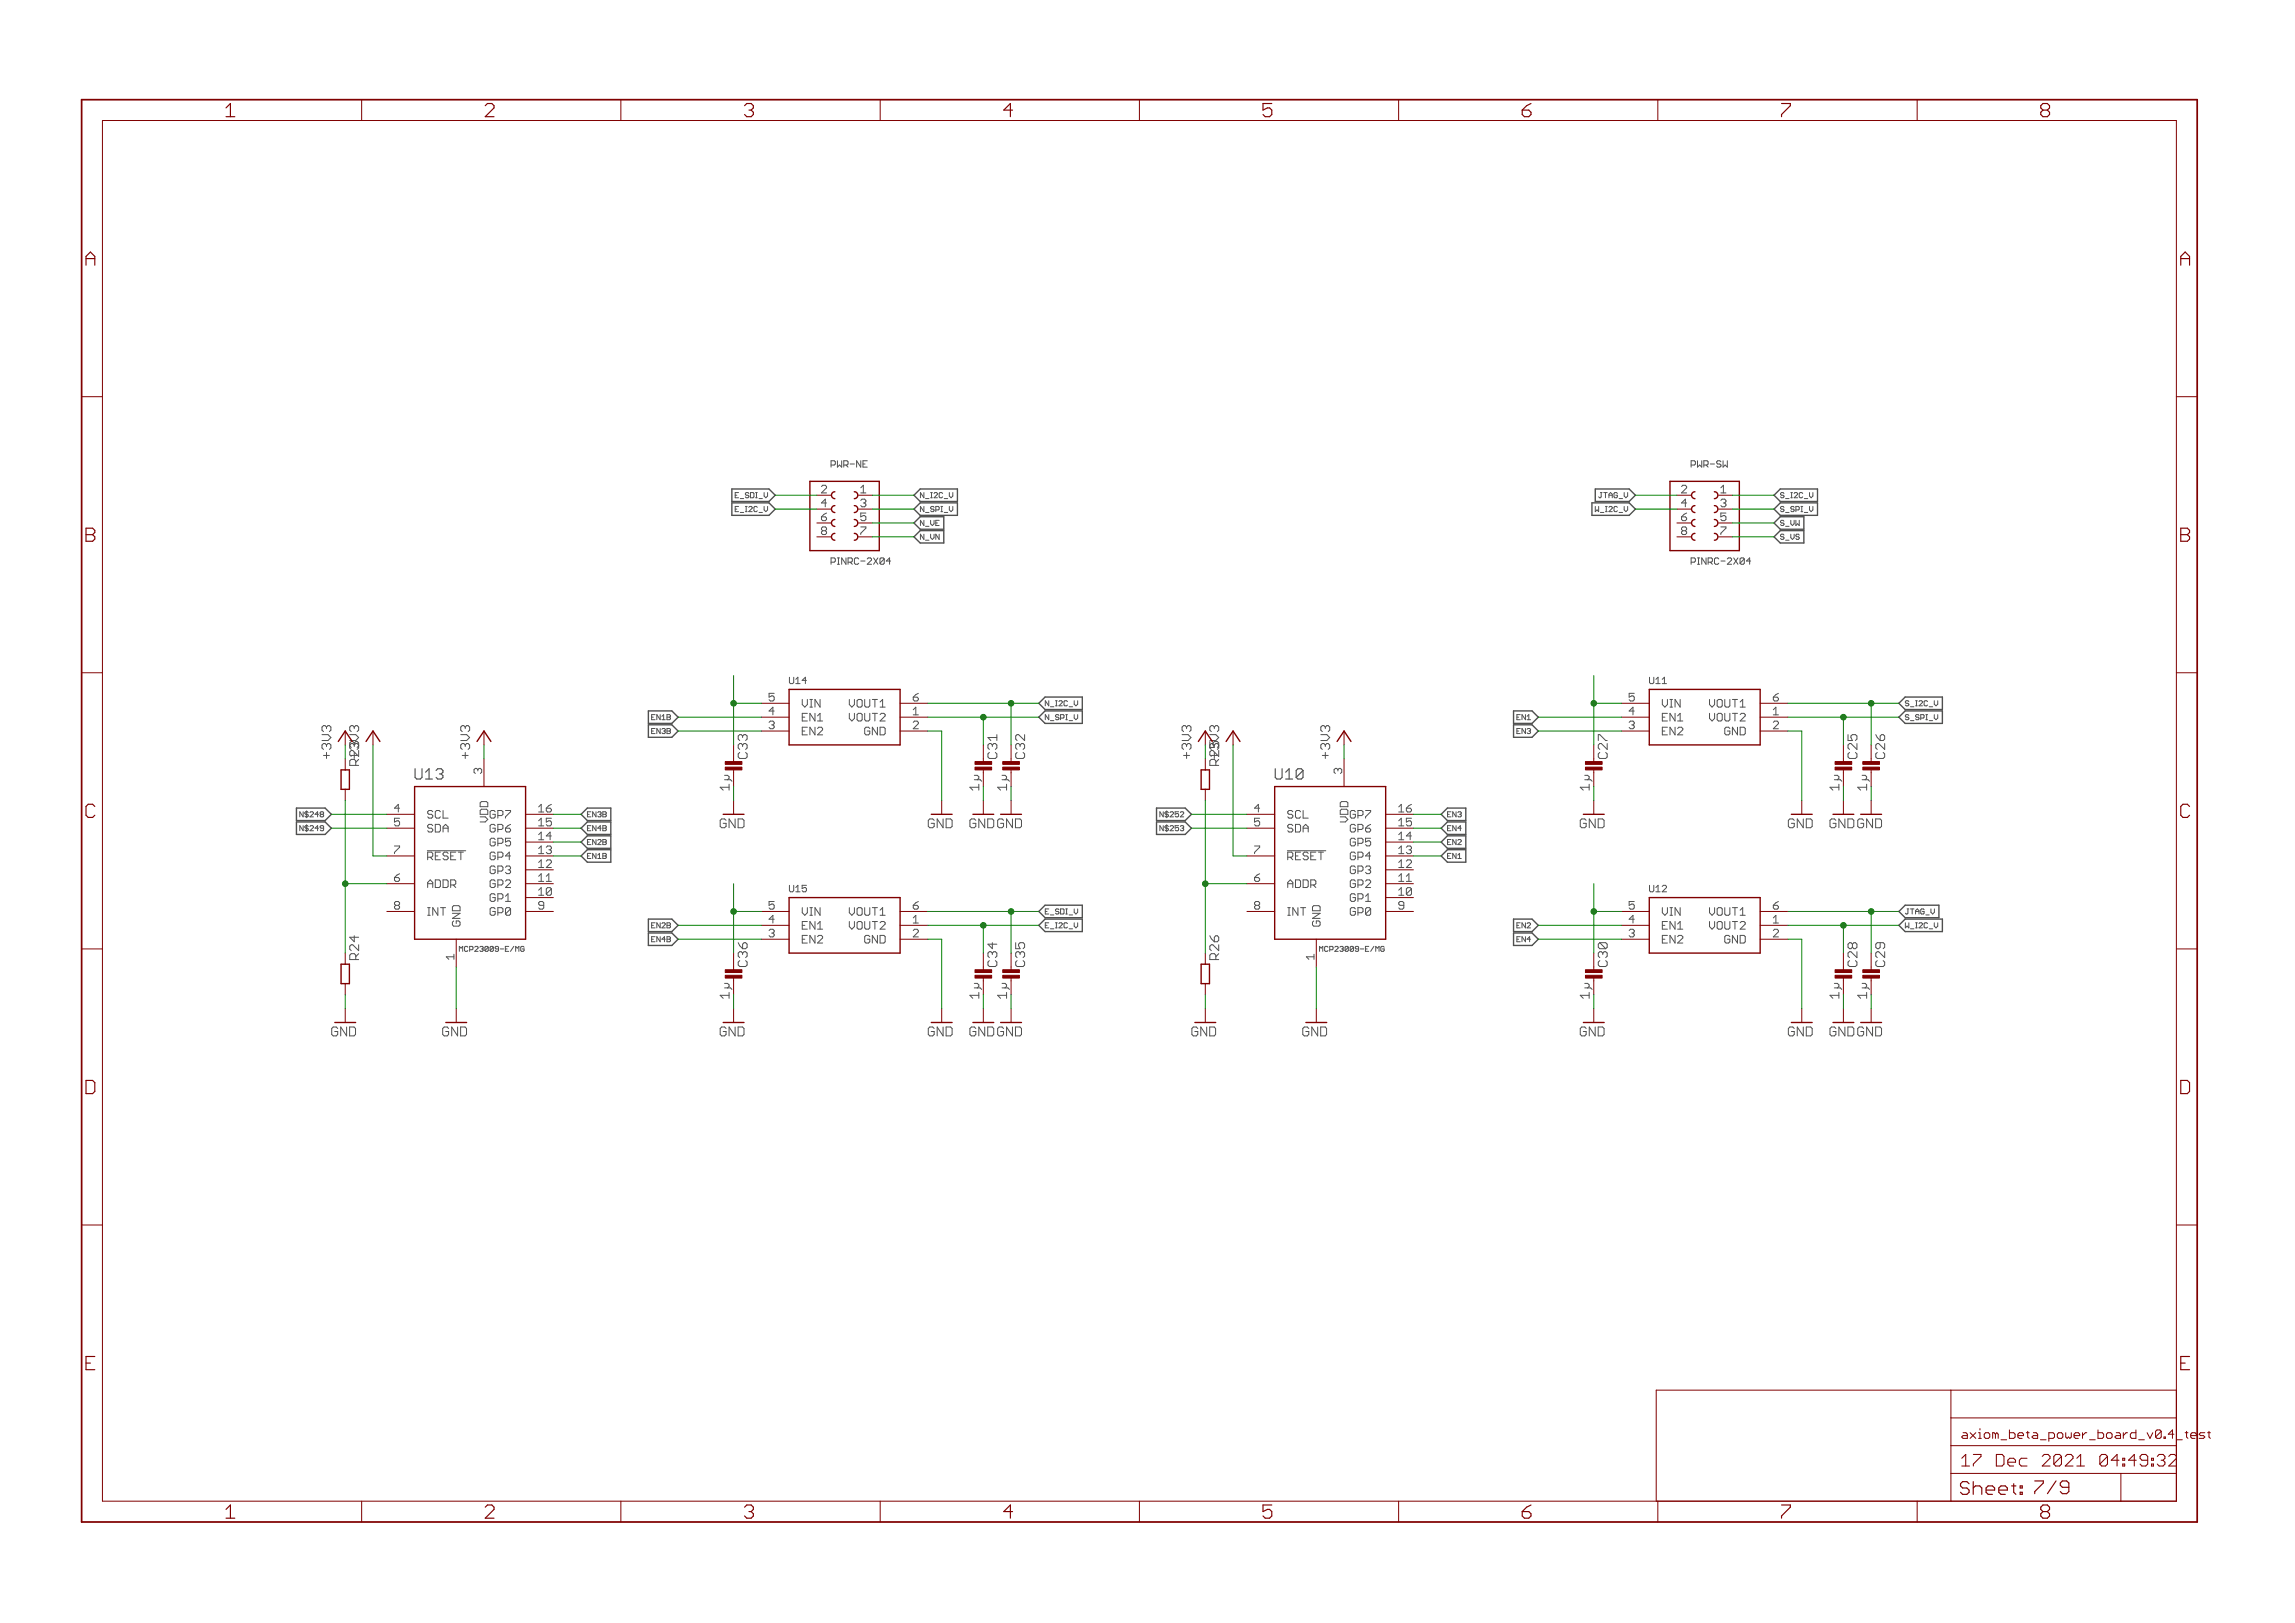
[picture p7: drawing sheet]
<svg xmlns="http://www.w3.org/2000/svg" width="420mm" height="297mm" viewBox="0 0 420 297" stroke-linecap="round" stroke-linejoin="round" font-family="sans-serif">
<defs><g id="words">
<g font-size="3.7" fill="#800000">
<text x="42.8" y="21.4">1</text>
<text x="90.3" y="21.4">2</text>
<text x="137.7" y="21.4">3</text>
<text x="185.2" y="21.4">4</text>
<text x="232.6" y="21.4">5</text>
<text x="280.1" y="21.4">6</text>
<text x="327.6" y="21.4">7</text>
<text x="375" y="21.4">8</text>
<text x="17.1" y="48.6">A</text>
<text x="400.6" y="48.6">A</text>
<text x="17.1" y="99.2">B</text>
<text x="400.6" y="99.2">B</text>
<text x="17" y="149.7">C</text>
<text x="400.5" y="149.7">C</text>
<text x="16.9" y="200.2">D</text>
<text x="400.4" y="200.2">D</text>
<text x="42.8" y="277.9">1</text>
<text x="90.3" y="277.9">2</text>
<text x="137.7" y="277.9">3</text>
<text x="185.2" y="277.9">4</text>
<text x="232.6" y="277.9">5</text>
<text x="280.1" y="277.9">6</text>
<text x="327.6" y="277.9">7</text>
<text x="375" y="277.9">8</text>
</g>
<text font-size="3.6" fill="#800000" x="360.3" y="273.6">Sheet: 7/9</text>
<g font-size="3.2" fill="#800000">
<text x="360.6" y="268.4">17 Dec 2021</text>
<text x="382.2" y="268.4">04:49:33</text>
</g>
<g font-size="2.9" fill="#505050">
<text x="77.4" y="142.7">U13</text>
<text x="234.8" y="142.7">U10</text>
</g>
<g font-size="2.5" fill="#505050">
<text x="62.1" y="138.9" transform="rotate(-90 62.1 138.9)">+3V3</text>
<text x="67.2" y="140.1" transform="rotate(-90 67.2 140.1)">R+3V3</text>
<text x="67.2" y="138.4" transform="rotate(-90 67.2 138.4)">23</text>
<text x="87.5" y="138.9" transform="rotate(-90 87.5 138.9)">+3V3</text>
<text x="138.3" y="138.9" transform="rotate(-90 138.3 138.9)">C33</text>
<text x="184" y="138.9" transform="rotate(-90 184 138.9)">C31</text>
<text x="189.1" y="138.9" transform="rotate(-90 189.1 138.9)">C32</text>
<text x="219.6" y="138.9" transform="rotate(-90 219.6 138.9)">+3V3</text>
<text x="224.7" y="140.1" transform="rotate(-90 224.7 140.1)">R+3V3</text>
<text x="224.7" y="138.4" transform="rotate(-90 224.7 138.4)">25</text>
<text x="245" y="138.9" transform="rotate(-90 245 138.9)">+3V3</text>
<text x="295.8" y="138.9" transform="rotate(-90 295.8 138.9)">C27</text>
<text x="341.5" y="138.9" transform="rotate(-90 341.5 138.9)">C25</text>
<text x="346.6" y="138.9" transform="rotate(-90 346.6 138.9)">C26</text>
<text x="133.3" y="151.6">GND</text>
<text x="171.3" y="151.6">GND</text>
<text x="290.7" y="151.6">GND</text>
<text x="328.8" y="151.6">GND</text>
<text x="67.2" y="175.7" transform="rotate(-90 67.2 175.7)">R24</text>
<text x="138.3" y="177" transform="rotate(-90 138.3 177)">C36</text>
<text x="184" y="177" transform="rotate(-90 184 177)">C34</text>
<text x="189.1" y="177" transform="rotate(-90 189.1 177)">C35</text>
<text x="224.7" y="175.7" transform="rotate(-90 224.7 175.7)">R26</text>
<text x="295.8" y="177" transform="rotate(-90 295.8 177)">C30</text>
<text x="341.5" y="177" transform="rotate(-90 341.5 177)">C28</text>
<text x="346.6" y="177" transform="rotate(-90 346.6 177)">C29</text>
<text x="62.1" y="189.7">GND</text>
<text x="82.5" y="189.7">GND</text>
<text x="133.3" y="189.7">GND</text>
<text x="171.3" y="189.7">GND</text>
<text x="219.6" y="189.7">GND</text>
<text x="239.9" y="189.7">GND</text>
<text x="290.7" y="189.7">GND</text>
<text x="328.8" y="189.7">GND</text>
</g>
<g font-size="2.5" fill="#800000">
<text x="135" y="144.6" transform="rotate(-90 135 144.6)">1µ</text>
<text x="180.7" y="144.6" transform="rotate(-90 180.7 144.6)">1µ</text>
<text x="185.8" y="144.6" transform="rotate(-90 185.8 144.6)">1µ</text>
<text x="292.5" y="144.6" transform="rotate(-90 292.5 144.6)">1µ</text>
<text x="338.2" y="144.6" transform="rotate(-90 338.2 144.6)">1µ</text>
<text x="343.3" y="144.6" transform="rotate(-90 343.3 144.6)">1µ</text>
<text x="179" y="151.6">GNDGND</text>
<text x="336.4" y="151.6">GNDGND</text>
<text x="135" y="182.7" transform="rotate(-90 135 182.7)">1µ</text>
<text x="180.7" y="182.7" transform="rotate(-90 180.7 182.7)">1µ</text>
<text x="185.8" y="182.7" transform="rotate(-90 185.8 182.7)">1µ</text>
<text x="292.5" y="182.7" transform="rotate(-90 292.5 182.7)">1µ</text>
<text x="338.2" y="182.7" transform="rotate(-90 338.2 182.7)">1µ</text>
<text x="343.3" y="182.7" transform="rotate(-90 343.3 182.7)">1µ</text>
<text x="179" y="189.7">GNDGND</text>
<text x="336.4" y="189.7">GNDGND</text>
</g>
<g font-size="2.3" fill="#800000">
<text x="360.6" y="263.3">axiom_beta_power_board_v0.4_t</text>
<text x="399.1" y="263.3">est</text>
</g>
<g font-size="2.1" fill="#505050">
<text x="151.9" y="90.3">2</text>
<text x="151.9" y="95.4">6</text>
<text x="159" y="92.8">3</text>
<text x="309.3" y="90.3">2</text>
<text x="309.3" y="95.4">6</text>
<text x="316.5" y="92.8">3</text>
<text x="151.9" y="97.9">8</text>
<text x="309.3" y="97.9">8</text>
<text x="142.3" y="128.4">5</text>
<text x="148.3" y="129.5">VIN</text>
<text x="156.5" y="129.5">VOUT1</text>
<text x="168.6" y="128.4">6</text>
<text x="299.7" y="128.4">5</text>
<text x="305.8" y="129.5">VIN</text>
<text x="314" y="129.5">VOUT1</text>
<text x="326.1" y="128.4">6</text>
<text x="142.3" y="133.4">3</text>
<text x="148.3" y="132">EN1</text>
<text x="148.3" y="134.6">EN2</text>
<text x="156.5" y="132">VOUT2</text>
<text x="159" y="134.6">GND</text>
<text x="299.7" y="133.4">3</text>
<text x="305.8" y="132">EN1</text>
<text x="305.8" y="134.6">EN2</text>
<text x="314" y="132">VOUT2</text>
<text x="316.5" y="134.6">GND</text>
<text x="89.7" y="141.6" transform="rotate(-90 89.7 141.6)">3</text>
<text x="247.2" y="141.6" transform="rotate(-90 247.2 141.6)">3</text>
<text x="79.7" y="149.8">SCL</text>
<text x="91.1" y="149.8">GP7</text>
<text x="100" y="148.7">16</text>
<text x="237.2" y="149.8">SCL</text>
<text x="248.5" y="149.8">GP7</text>
<text x="257.5" y="148.7">16</text>
<text x="73.7" y="151.2">5</text>
<text x="79.7" y="152.3">SDA</text>
<text x="90.8" y="151.1" transform="rotate(-90 90.8 151.1)">VDD</text>
<text x="91.1" y="154.9">GP5</text>
<text x="91.1" y="152.3">GP6</text>
<text x="100" y="153.8">14</text>
<text x="100" y="151.2">15</text>
<text x="231.2" y="151.2">5</text>
<text x="237.2" y="152.3">SDA</text>
<text x="248.3" y="151.1" transform="rotate(-90 248.3 151.1)">VDD</text>
<text x="248.5" y="154.9">GP5</text>
<text x="248.5" y="152.3">GP6</text>
<text x="257.5" y="153.8">14</text>
<text x="257.5" y="151.2">15</text>
<text x="79.7" y="157.4">RESET</text>
<text x="91.1" y="160">GP3</text>
<text x="91.1" y="157.4">GP4</text>
<text x="100" y="161.4">11</text>
<text x="100" y="158.8">12</text>
<text x="100" y="156.3">13</text>
<text x="237.2" y="157.4">RESET</text>
<text x="248.5" y="160">GP3</text>
<text x="248.5" y="157.4">GP4</text>
<text x="257.5" y="161.4">11</text>
<text x="257.5" y="158.8">12</text>
<text x="257.5" y="156.3">13</text>
<text x="79.7" y="162.5">ADDR</text>
<text x="79.7" y="167.6">INT</text>
<text x="91.1" y="167.6">GP0</text>
<text x="91.1" y="165">GP1</text>
<text x="91.1" y="162.5">GP2</text>
<text x="100" y="163.9">10</text>
<text x="148.3" y="167.6">VIN</text>
<text x="156.5" y="167.6">VOUT1</text>
<text x="237.2" y="162.5">ADDR</text>
<text x="237.2" y="167.6">INT</text>
<text x="248.5" y="167.6">GP0</text>
<text x="248.5" y="165">GP1</text>
<text x="248.5" y="162.5">GP2</text>
<text x="257.5" y="163.9">10</text>
<text x="305.8" y="167.6">VIN</text>
<text x="314" y="167.6">VOUT1</text>
<text x="85.8" y="169.6" transform="rotate(-90 85.8 169.6)">GND</text>
<text x="142.3" y="171.5">3</text>
<text x="148.3" y="170.1">EN1</text>
<text x="148.3" y="172.7">EN2</text>
<text x="156.5" y="170.1">VOUT2</text>
<text x="159" y="172.7">GND</text>
<text x="243.2" y="169.6" transform="rotate(-90 243.2 169.6)">GND</text>
<text x="299.7" y="171.5">3</text>
<text x="305.8" y="170.1">EN1</text>
<text x="305.8" y="172.7">EN2</text>
<text x="314" y="170.1">VOUT2</text>
<text x="316.5" y="172.7">GND</text>
<text x="84.6" y="175.6" transform="rotate(-90 84.6 175.6)">1</text>
<text x="242.1" y="175.6" transform="rotate(-90 242.1 175.6)">1</text>
</g>
<g font-size="1.8" fill="#505050">
<text x="153.6" y="85.5">PWR-NE</text>
<text x="311" y="85.5">PWR-SW</text>
<text x="153.6" y="103.3">PINRC-2X04</text>
<text x="311" y="103.3">PINRC-2X04</text>
<text x="146" y="125.2">U14</text>
<text x="303.4" y="125.2">U11</text>
<text x="146" y="163.3">U15</text>
<text x="303.4" y="163.3">U12</text>
</g>
<g font-size="1.4" fill="#505050">
<text x="136.5" y="91.1">E_SDI_V</text>
<text x="136.6" y="93.7">E_I2C_V</text>
<text x="170" y="93.7">N_SPI_V</text>
<text x="170" y="91.1">N_I2C_V</text>
<text x="293.6" y="93.7">W_I2C_V</text>
<text x="294.7" y="91.1">JTAG_V</text>
<text x="327.4" y="93.7">S_SPI_V</text>
<text x="327.4" y="91.1">S_I2C_V</text>
<text x="170" y="96.2">N_VE</text>
<text x="170" y="98.8">N_VN</text>
<text x="327.4" y="96.2">S_VW</text>
<text x="327.4" y="98.8">S_VS</text>
<text x="120.7" y="131.8">EN1B</text>
<text x="192.8" y="131.8">N_SPI_V</text>
<text x="192.8" y="129.2">N_I2C_V</text>
<text x="279.1" y="131.8">EN1</text>
<text x="350.3" y="131.8">S_SPI_V</text>
<text x="350.3" y="129.2">S_I2C_V</text>
<text x="120.7" y="134.3">EN3B</text>
<text x="279.1" y="134.3">EN3</text>
<text x="56.3" y="149.5">N$248</text>
<text x="109" y="149.5">EN3</text>
<text x="213.8" y="149.5">N$252</text>
<text x="266.5" y="149.5">EN</text>
<text x="56.3" y="152.1">N$249</text>
<text x="109" y="152.1">EN4</text>
<text x="109" y="154.6">EN2</text>
<text x="213.8" y="152.1">N$253</text>
<text x="266.5" y="152.1">EN</text>
<text x="266.5" y="154.6">EN</text>
<text x="109" y="157.2">EN1</text>
<text x="266.5" y="157.2">EN</text>
<text x="192.8" y="167.3">E_SDI_V</text>
<text x="350.3" y="167.3">JTAG_V</text>
<text x="120.7" y="172.4">EN4B</text>
<text x="120.7" y="169.9">EN2B</text>
<text x="192.8" y="169.9">E_I2C_V</text>
<text x="279.1" y="172.4">EN4</text>
<text x="279.1" y="169.9">EN2</text>
<text x="350.3" y="169.9">W_I2C_V</text>
<text x="85.9" y="174.2">MCP23009-E/MG</text>
<text x="243.3" y="174.2">MCP23009-E/MG</text>
</g>
</g></defs>
<g fill="none" stroke="#505050" stroke-width=".18">
<path d="M134.6 93.2h.3M134.6 90.6h.3M135.2 90.1h-.6v1h.6M135.2 92.7h-.6v.9h.6M135.5 93.8h.6M135.5 91.2h.6M150.4 94.6v.5l.2 .2h.5l.2-.2M150.4 89l.2-.2h.5l.2 .2M150.4 94.6h.7l.2 .2M150.6 97.1l-.2 .3v.2l.2 .2h.5l.2-.2M150.6 97.1h.5M151.1 97.1l.2 .3"/>
<path d="M151.3 89.3l-.9 .9h.9M151.3 92.1h-.9l.7-.7v1.4M151.3 96.7l-.2-.3h-.5l-.2 .3v.2l.2 .2M151.3 93.9l-.4 .2-.5 .5M151.3 96.9l-.2 .2M152.1 85.1h.6l.2-.2v-.4l-.2-.2h-.6v1.2M157.6 89.3l.5-.5v1.4M157.6 90.2h.9M157.6 91.6l.2-.2h.5l.2 .2M157.6 92.5l.2 .3h.5l.2-.3M157.6 96.4h.9v.3l-.9 .9v.2M158.1 92.1h.2"/>
<path d="M158.3 92.1l.2 .2M158.5 91.8l-.2 .3M158.5 93.9h-.9v.7l.5-.2h.2l.2 .2v.5l-.2 .2h-.5l-.2-.2M169.1 90.1v1l-.6-1v1M169.1 92.7v.9l-.6-.9v.9M169.1 95.2v1l-.6-1v1M169.1 97.8v.9l-.6-.9v.9M169.4 96.3h.7M169.4 98.9h.7M169.4 93.8h.7M169.4 91.2h.7M292.1 92.7v.9l.3-.3 .3 .3v-.9"/>
<path d="M293 93.8h.6M293 90.1h.3M293.1 90.1v.8l-.1 .2-.3-.2M293.6 90.1h.6M293.9 90.1v1M307.8 94.6v.5l.3 .2h.4l.3-.2M307.8 89l.3-.2h.4l.3 .2M307.8 94.6h.7l.3 .2M308.1 97.1l-.3 .3v.2l.3 .2h.4l.3-.2M308.1 97.1h.4M308.5 97.1l.3 .3M308.8 89.3l-1 .9h1"/>
<path d="M308.8 92.1h-1l.7-.7v1.4M308.8 96.7l-.3-.3h-.4l-.3 .3v.2l.3 .2M308.8 93.9l-.5 .2-.5 .5M308.8 96.9l-.3 .2M309.6 85.1h.6l.2-.2v-.4l-.2-.2h-.6v1.2M315 90.2h1M315 91.6l.3-.2h.4l.3 .2M315 92.5l.3 .3h.4l.3-.3M315 96.4h1v.3l-1 .9v.2M315 89.3l.5-.5v1.4M315.5 92.1h.2M315.7 92.1l.3 .2"/>
<path d="M316 93.9h-1v.7l.5-.2h.2l.3 .2v.5l-.3 .2h-.4l-.3-.2M316 91.8l-.3 .3M326.6 95.4l-.2-.2h-.3l-.1 .2 .1 .3 .5 .2-.2 .3h-.3l-.1-.2M326.6 90.3l-.2-.2h-.3l-.1 .2 .1 .3 .5 .2-.2 .3h-.3l-.1-.2M326.6 92.9l-.2-.2h-.3l-.1 .2 .1 .3 .5 .1-.2 .3h-.3l-.1-.1M326.6 97.9l-.2-.1h-.3l-.1 .1 .1 .3h.3l.2 .2-.2 .3h-.3l-.1-.1M326.9 96.3h.6M326.9 98.9h.6M326.9 93.8h.6M326.9 91.2h.6M152.1 102.9h.6l.2-.2v-.4l-.2-.2h-.6v1.2M309.6 102.9h.6l.2-.2v-.4l-.2-.2h-.6v1.2"/>
<path d="M58.9 135.5h1.1M58.9 134.5h1.1M59.2 138.3h1.1M59.5 136.1h-.3l-.3 .3v.5l.3 .3M59.5 132.8h-.3l-.3 .3v.5l.3 .3M64 135.5h1.1M64 134.5h1.1M64 136.5l.3 .3M64.3 138.3h1.1M64.6 136.1h-.3l-.3 .3M64.6 132.8h-.3l-.3 .3v.5l.3 .3M64.6 135.7h-.3l-.3 .3v.9l.3 .3"/>
<path d="M64.6 137.4h-.3l-.3 .2v.6l.3 .2M64.9 139h-.6l-.3 .3v.8h1.7M84.3 135.5h1.1M84.3 134.5h1.1M84.6 138.3h1.1M84.9 136.1h-.3l-.3 .3v.5l.3 .3M84.9 132.8h-.3l-.3 .3v.5l.3 .3M119.3 131.3h.3M119.3 133.8h.3M119.9 133.3h-.6v1h.6M119.9 130.8h-.6v.9h.6M120.2 131.7v-.9l.7 .9"/>
<path d="M120.2 134.3v-1l.7 1M135.4 137.7l-.3 .3v.5l.3 .3h1.1M135.7 136.1h-.3l-.3 .3v.5l.3 .3M135.7 134.5h-.3l-.3 .2v.6l.3 .2M140.8 128.1l.2 .2h.5l.2-.2M140.8 132.2l.2-.2h.5l.2 .2M140.8 133.1l.2 .3h.5l.2-.3M141.3 132.7h.2M141.5 132.7l.2 .2M141.7 126.9h-.9v.7l.5-.2h.2l.2 .2M141.7 130.1h-.9l.7-.7v1.4M141.7 132.4l-.2 .3"/>
<path d="M144.5 124v.9l.2 .2h.4l.2-.2v-.9M146.9 128v.9l.4 .5 .5-.5M146.9 131.3h.4M146.9 133.8h.4M147.8 130.6h-.9v1.4h.9M147.8 133.1h-.9v1.4h.9M155.5 128v.9l.5 .5M155.5 130.6v.9l.5 .5M158.5 133.1l-.2 .2v1l.2 .2M167.2 127.6v.5l.2 .2h.5l.2-.2M167.2 132.2l.2-.2h.5l.2 .2v.2l-.9 1h.9M167.2 127.6h.7l.2 .2"/>
<path d="M167.2 129.9l.5-.5v1.4M167.2 130.8h.9M168.1 126.9l-.4 .2-.5 .5M181.1 137.7l-.2 .3v.5l.2 .3h1.1M181.4 136.1h-.3l-.2 .3v.5l.2 .3M182.5 135h-1.6l.5 .5M186.2 137.7l-.3 .3v.5l.3 .3h1.1M186.5 136.1h-.3l-.3 .3v.5l.3 .3M186.5 134.5h-.3l-.3 .2v.6l.3 .2M192 128.2v1l-.6-1v1M192 130.8v.9l-.6-.9v.9M192.3 131.9h.6"/>
<path d="M192.3 129.3h.6M216.4 135.5h1.1M216.4 134.5h1.1M216.7 138.3h1.1M217 136.1h-.3l-.3 .3v.5l.3 .3M217 132.8h-.3l-.3 .3v.5l.3 .3M221.5 135.5h1.1M221.5 134.5h1.1M221.5 135.7v1.2l.3 .3M221.5 136.8h.8M221.8 138.3h1.1M222 136.1h-.2l-.3 .3"/>
<path d="M222 132.8h-.2l-.3 .3v.5l.3 .3M222 137.4h-.2l-.3 .2v.6l.3 .2M222.3 139h-.5l-.3 .3v.8h1.6M241.8 135.5h1.1M241.8 134.5h1.1M242.1 138.3h1.1M242.4 136.1h-.3l-.3 .3v.5l.3 .3M242.4 132.8h-.3l-.3 .3v.5l.3 .3M277.7 131.3h.3M277.7 133.8h.3M278.3 133.3h-.6v1h.6M278.3 130.8h-.6v.9h.6"/>
<path d="M278.6 131.7v-.9l.7 .9M278.6 134.3v-1l.7 1M292.6 135.5v-1h.3l1.1 1M292.9 137.7l-.3 .3v.5l.3 .3h1.1M293.2 136.1h-.3l-.3 .3v.5l.3 .3M298.3 128.1l.2 .2h.5l.2-.2M298.3 132.2l.2-.2h.5l.2 .2M298.3 133.1l.2 .3h.5l.2-.3M298.7 132.7h.3M299 132.7l.2 .2M299.2 126.9h-.9v.7l.4-.2h.3l.2 .2M299.2 130.1h-.9l.7-.7v1.4"/>
<path d="M299.2 132.4l-.2 .3M302 124v.9l.2 .2h.4l.2-.2v-.9M304.3 131.3h.5M304.3 133.8h.5M304.3 128v.9l.5 .5 .5-.5M305.3 130.6h-1v1.4h1M305.3 133.1h-1v1.4h1M313 128v.9l.4 .5M313 130.6v.9l.4 .5M316 133.1l-.2 .2v1l.2 .2M324.7 127.6v.5l.2 .2h.5l.2-.2M324.7 132.2l.2-.2h.5l.2 .2v.2l-.9 1h.9"/>
<path d="M324.7 127.6h.7l.2 .2M324.7 130.8h.9M324.7 129.9l.4-.5v1.4M325.6 126.9l-.5 .2-.4 .5M338.3 134.5v1h.8M338.6 137.7l-.3 .3v.5l.3 .3h1.1M338.9 136.1h-.3l-.3 .3v.5l.3 .3M343.4 134.5l.3 .5 .5 .5M343.7 137.7l-.3 .3v.5l.3 .3h1.1M343.9 136.1h-.2l-.3 .3v.5l.3 .3M349.5 130.9l-.2-.1h-.3l-.2 .1 .2 .4h.3l.2 .1-.2 .3h-.3l-.2-.1M349.5 128.4l-.2-.2h-.3l-.2 .2 .2 .3h.3l.2 .2-.2 .3h-.3l-.2-.2"/>
<path d="M349.8 131.9h.6M349.8 129.3h.6M55.5 148.6v.9l-.6-.9v.9M55.5 151.1v.9l-.6-.9v.9M55.8 149.4l.2 .1M55.8 151.9l.2 .1M56 148.6l-.2 .1 .2 .3M56 151.1l-.2 .2 .2 .3M72.2 154.8h1v.3l-1 .9v.2M72.2 150.9l.3 .3h.4l.3-.3M73.2 149.8h-1v.7l.5-.3h.2l.3 .3M73.2 147.9h-1l.7-.7v1.4"/>
<path d="M73.2 159.9l-.5 .2-.5 .5M78.2 155.7h7.1M78.3 149.5l.2 .2h.5l.2-.2M78.3 152l.2 .3h.5l.2-.3M78.8 156.9l.4 .5M79.2 148.6l-.2-.3h-.5l-.2 .3v.2l.2 .2h.5l.2 .3M79.2 151.1l-.2-.2h-.5l-.2 .2v.2l.2 .3h.5l.2 .2M79.2 156.2l-.2-.2h-.7v1.4M79.2 156.7l-.2 .2h-.7M87.5 140.9l-.3-.3h-.2l-.2 .3v.4l.2 .3M87.9 150.4h.9M87.9 149.5h.9"/>
<path d="M89.1 148.1h-1l-.2 .2v.7h1.4M89.1 146.7h-1l-.2 .2v.7h1.4M89.7 151.1v.9l.3 .3h.4l.3-.3M90.2 159.2h.5M90.2 156.7h.5M90.2 154.1h.5M90.7 156.2l-.3-.2h-.4l-.3 .2v.9l.3 .3h.4l.3-.3M90.7 153.6l-.3-.2h-.4l-.3 .2v1l.3 .2h.4l.3-.2M90.7 158.7l-.3-.2h-.4l-.3 .2v1l.3 .2h.4l.3-.2M98.6 151.2h.9M98.6 147.7l.5-.5v1.4M98.6 150.2l.5-.4v1.4"/>
<path d="M98.6 152.8l.5-.5v1.4M98.6 155.3l.5-.5v1.4M98.6 157.8l.5-.4v1.4M98.6 158.8h.9M98.6 156.2h.9M98.6 153.7h.9M98.6 148.6h.9M107.5 149h.4M107.5 151.6h.4M107.5 156.7h.4M107.5 154.1h.4M108.2 151.1h-.7v.9h.7"/>
<path d="M108.2 148.6h-.7v.9h.7M108.2 156.2h-.7v.9h.7M108.2 153.6h-.7v1h.7M108.5 149.5v-.9l.6 .9M108.5 152v-.9l.6 .9M108.5 154.6v-1l.6 1M108.5 157.1v-.9l.6 .9M132.4 150.7h.5M132.7 149.9h-.6l-.3 .2v1.1l.3 .3h.6M133.5 144.1h-1.7l.6 .5M170.5 150.7h.5M170.8 149.9h-.6l-.3 .2v1.1l.3 .3h.6"/>
<path d="M177.6 151.2l.2 .3h.6M178.1 150.7h.5M178.4 149.9h-.6l-.2 .2M179.2 144.1h-1.6l.5 .5M184.3 144.1h-1.7l.6 .5M213 148.6v.9l-.7-.9v.9M213 151.1v.9l-.7-.9v.9M213.3 149.4l.1 .1M213.3 151.9l.1 .1M213.4 148.6l-.1 .1 .1 .3M213.4 151.1l-.1 .2 .1 .3M229.7 154.8h.9v.3l-.9 .9v.2"/>
<path d="M229.7 150.9l.2 .3h.5l.2-.3M230.6 149.8h-.9v.7l.4-.3h.3l.2 .3M230.6 147.9h-.9l.7-.7v1.4M230.6 159.9l-.5 .2-.4 .5M235.7 155.7h7M235.8 149.5l.2 .2h.5l.2-.2M235.8 152l.2 .3h.5l.2-.3M236.2 156.9l.5 .5M236.7 148.6l-.2-.3h-.5l-.2 .3v.2l.2 .2h.5l.2 .3M236.7 156.2l-.2-.2h-.7v1.4M236.7 156.7l-.2 .2h-.7M236.7 151.1l-.2-.2h-.5l-.2 .2v.2l.2 .3h.5l.2 .2"/>
<path d="M244.9 140.9l-.2-.3h-.2l-.3 .3v.4l.3 .3M245.4 150.4h.9M245.4 149.5h.9M246.5 148.1h-.9l-.2 .2v.7h1.4M246.5 146.7h-.9l-.2 .2v.7h1.4M247.2 151.1v.9l.2 .3h.5M247.7 159.2h.4M247.7 156.7h.4M247.7 154.1h.4M247.9 156h-.5l-.2 .2v.9l.2 .3h.5M247.9 158.5h-.5l-.2 .2v1l.2 .2h.5M247.9 153.4h-.5l-.2 .2v1l.2 .2h.5"/>
<path d="M256.1 151.2h.9M256.1 158.8h.9M256.1 156.2h.9M256.1 153.7h.9M256.1 148.6h.9M256.1 147.7l.4-.5v1.4M256.1 150.2l.4-.4v1.4M256.1 152.8l.4-.5v1.4M256.1 155.3l.4-.5v1.4M256.1 157.8l.4-.4v1.4M265 149h.3M265 151.6h.3"/>
<path d="M265 156.7h.3M265 154.1h.3M265.6 151.1h-.6v.9h.6M265.6 148.6h-.6v.9h.6M265.6 156.2h-.6v.9h.6M265.6 153.6h-.6v1h.6M266 149.5v-.9l.6 .9M266 152v-.9l.6 .9M266 154.6v-1l.6 1M266 157.1v-.9l.6 .9M289.9 150.7h.5M290.1 149.9h-.5l-.3 .2v1.1l.3 .3h.5"/>
<path d="M290.9 144.1h-1.6l.6 .5M328 150.7h.5M328.2 149.9h-.5l-.3 .2v1.1l.3 .3h.5M335 151.2l.3 .3h.5M335.6 150.7h.5M335.8 149.9h-.5l-.3 .2M336.7 144.1h-1.7l.6 .5M341.7 144.1h-1.6l.5 .5M64.6 172.9h-.3l-.3 .3v.5l.3 .3M64.9 174.5h-.6l-.3 .3v.8h1.7M65.7 171.5h-1.7l.9 .9M72.2 160.6h.7l.3 .2v.3l-.3 .2h-.4l-.3-.2z"/>
<path d="M72.5 165.7l-.3-.2v-.3l.3-.2h.4l.3 .2v.3l-.3 .2M72.5 165.7l-.3 .2v.3l.3 .2h.4l.3-.2v-.3l-.3-.2M72.5 165.7h.4M78.3 161.7h.9M78.3 167.5h.5M78.3 166.1h.5M78.5 166.1v1.4M79.2 161.5l-.4-.5-.5 .5v.9M82.8 167.2h1.4l-1.4 .9h1.4M82.8 166.7h1.4M83.1 168.6l-.3 .2v.5l.3 .2h.9M83.1 175.1h-1.4l.5 .5"/>
<path d="M84.1 174.1v-.9l.3 .3 .3-.3v.9M85.6 173.4l-.1-.2h-.3l-.2 .2v.6M85.6 174l-.1 .1h-.3M90.2 161.7h.5M90.2 166.8h.5M90.2 164.3h.5M90.7 166.3l-.3-.2h-.4l-.3 .2v1l.3 .2h.4l.3-.2M90.7 161.3l-.3-.3h-.4l-.3 .3v.9l.3 .2h.4l.3-.2M90.7 163.8l-.3-.2h-.4l-.3 .2v.9l.3 .3h.4l.3-.3M98.6 161.3h.9M98.6 162.9l.5-.4v1.4M98.6 160.4l.5-.5v1.4"/>
<path d="M98.6 163.9h.9M99.5 165.7h-.7l-.2-.2v-.3l.2-.2h.5l.2 .2v1l-.2 .2h-.5l-.2-.2M119.3 169.4h.3M119.3 171.9h.3M119.9 171.4h-.6v1h.6M119.9 168.9h-.6v.9h.6M120.2 169.8v-.9l.7 .9M120.2 172.4v-1l.7 1M135.1 172.5l.3 .6 .6 .5M135.4 175.8l-.3 .3v.5l.3 .3h1.1M135.7 174.2h-.3l-.3 .2v.6l.3 .3M140.8 170.3l.2-.2h.5l.2 .2"/>
<path d="M140.8 171.2l.2 .3h.5l.2-.3M141.3 170.8h.2M141.5 170.8l.2 .2M141.7 165h-.9v.7l.5-.2h.2l.2 .2v.5l-.2 .2h-.5l-.2-.2M141.7 168.2h-.9l.7-.7v1.4M141.7 170.5l-.2 .3M144.5 162v1l.2 .2h.4l.2-.2v-1M146.9 166.1v.9l.4 .5 .5-.5M146.9 169.4h.4M146.9 171.9h.4M147.8 168.7h-.9v1.4h.9M147.8 171.2h-.9v1.4h.9"/>
<path d="M155.5 166.1v.9l.5 .5M155.5 168.7v.9l.5 .5M158.5 171.2l-.2 .2v1l.2 .2M167.2 165.7h.7l.2 .2v.3l-.2 .2h-.5l-.2-.2zM167.2 168l.5-.5v1.4M167.2 170.3l.2-.2h.5l.2 .2v.2l-.9 1h.9M167.2 168.9h.9M168.1 165l-.4 .2-.5 .5M181.1 175.8l-.2 .3v.5l.2 .3h1.1M181.4 174.2h-.3l-.2 .2v.6l.2 .3M182.5 172.8h-1.6l.8 .8M185.9 172.5v1.1h.9"/>
<path d="M186.2 175.8l-.3 .3v.5l.3 .3h1.1M186.5 174.2h-.3l-.3 .2v.6l.3 .3M191.4 166.8h.3M191.4 169.4h.3M192 166.3h-.6v1h.6M192 168.9h-.6v.9h.6M192.3 170h.6M192.3 167.4h.6M221.5 171.3l.3 .5 .5 .6M222 172.9h-.2l-.3 .3v.5l.3 .3M222.3 174.5h-.5l-.3 .3v.8h1.6M229.7 160.6h.7l.2 .2v.3l-.2 .2h-.5l-.2-.2z"/>
<path d="M229.9 165.7l-.2-.2v-.3l.2-.2h.5l.2 .2v.3l-.2 .2M229.9 165.7l-.2 .2v.3l.2 .2h.5l.2-.2v-.3l-.2-.2M229.9 165.7h.5M235.8 161.7h.9M235.8 167.5h.4M235.8 166.1h.4M236 166.1v1.4M236.7 161.5l-.5-.5-.4 .5v.9M240.3 167.2h1.4l-1.4 .9h1.4M240.3 166.7h1.4M240.5 168.6l-.2 .2v.5l.2 .2h.9M240.6 175.1h-1.4l.4 .5"/>
<path d="M241.6 174.1v-.9l.3 .3 .3-.3v.9M243.1 173.4l-.4-.2-.2 .2v.6M243.1 174l-.4 .1M247.7 161.7h.4M247.7 166.8h.4M247.7 164.3h.4M247.9 166.1h-.5l-.2 .2v1l.2 .2h.5M247.9 163.6h-.5l-.2 .2v.9l.2 .3h.5M247.9 161h-.5l-.2 .3v.9l.2 .2h.5M256.1 161.3h.9M256.1 163.9h.9M256.1 162.9l.4-.4v1.4"/>
<path d="M256.1 160.4l.4-.5v1.4M257 165.7h-.7l-.2-.2v-.3l.2-.2h.5l.2 .2v1l-.2 .2h-.5l-.2-.2M277.7 169.4h.3M277.7 171.9h.3M278.3 171.4h-.6v1h.6M278.3 168.9h-.6v.9h.6M278.6 169.8v-.9l.7 .9M278.6 172.4v-1l.7 1M292.6 172.8l.3-.3 1.1 1.1h-1.1l-.3-.2zM292.9 175.8l-.3 .3v.5l.3 .3h1.1M292.9 172.5h1.1M293.2 174.2h-.3l-.3 .2v.6l.3 .3"/>
<path d="M298.3 170.3l.2-.2h.5l.2 .2M298.3 171.2l.2 .3h.5l.2-.3M298.7 170.8h.3M299 170.8l.2 .2M299.2 165h-.9v.7l.4-.2h.3l.2 .2v.5l-.2 .2h-.5l-.2-.2M299.2 168.2h-.9l.7-.7v1.4M299.2 170.5l-.2 .3M302 162v1l.2 .2h.4l.2-.2v-1M304.3 169.4h.5M304.3 171.9h.5M304.3 166.1v.9l.5 .5 .5-.5M305.3 168.7h-1v1.4h1"/>
<path d="M305.3 171.2h-1v1.4h1M313 166.1v.9l.4 .5M313 168.7v.9l.4 .5M316 171.2l-.2 .2v1l.2 .2M324.7 165.7h.7l.2 .2v.3l-.2 .2h-.5l-.2-.2zM324.7 170.3l.2-.2h.5l.2 .2v.2l-.9 1h.9M324.7 168.9h.9M324.7 168l.4-.5v1.4M325.6 165l-.5 .2-.4 .5M338.6 175.8l-.3 .3v.5l.3 .3h1.1M338.9 174.2h-.3l-.3 .2v.6l.3 .3M338.9 172.5h-.3l-.3 .3v.6l.3 .2h.3"/>
<path d="M343.7 175.8l-.3 .3v.5l.3 .3h1.1M343.9 174.2h-.2l-.3 .2v.6l.3 .3M344.8 172.5h-1.1l-.3 .3v.6l.3 .2h.2M348.8 168.9v.9l.3-.3 .4 .3v-.9M349.1 166.3h.4M349.3 166.3v.8l-.2 .2-.3-.2M349.8 170h.6M61.3 188.8h.5M61.6 188h-.6l-.3 .2v1.1l.3 .3h.6M81.6 188.8h.5M81.9 188h-.6l-.3 .2v1.1l.3 .3h.6M132.4 188.8h.5"/>
<path d="M132.7 188h-.6l-.3 .2v1.1l.3 .3h.6M133.5 182.2h-1.7l.6 .5M170.5 188.8h.5M170.8 188h-.6l-.3 .2v1.1l.3 .3h.6M177.6 189.3l.2 .3h.6M178.1 188.8h.5M178.4 188h-.6l-.2 .2M179.2 182.2h-1.6l.5 .5M184.3 182.2h-1.7l.6 .5M218.7 188.8h.6M219 188h-.5l-.3 .2v1.1l.3 .3h.5M239.1 188.8h.5"/>
<path d="M239.3 188h-.5l-.3 .2v1.1l.3 .3h.5M289.9 188.8h.5M290.1 188h-.5l-.3 .2v1.1l.3 .3h.5M290.9 182.2h-1.6l.6 .5M328 188.8h.5M328.2 188h-.5l-.3 .2v1.1l.3 .3h.5M335 189.3l.3 .3h.5M335.6 188.8h.5M335.8 188h-.5l-.3 .2M336.7 182.2h-1.7l.6 .5M341.7 182.2h-1.6l.5 .5"/>
</g>
<path d="M76 140.7v1.6l.3 .3h.6M233.5 140.7v1.6l.3 .3h.6" fill="none" stroke="#505050" stroke-width=".21"/>
<g fill="none" stroke="#505050" stroke-width=".25">
<path d="M141.9 93.2l-1.1-1.2h-6.8v2.3h6.8M141.9 90.6l-1.1-1.1h-6.8v2.3h6.8M168.5 94.6h4.3v2.3h-4.3l-1.2-1.2zM168.5 97.1h4.3v2.3h-4.3l-1.2-1.1zM168.5 92h6.8v2.3h-6.8l-1.2-1.1zM168.5 89.5h6.8v2.3h-6.8l-1.2-1.2zM299.4 93.2l-1.1-1.2h-6.9v2.3h6.9M299.4 90.6l-1.1-1.1h-6.2v2.3h6.2M324.8 93.2l1.1-1.2h6.8v2.3h-6.8zM324.8 90.6l1.1-1.1h6.8v2.3h-6.8zM325.9 94.6h4.3v2.3h-4.3l-1.1-1.2zM325.9 97.1h4.3v2.3h-4.3l-1.1-1.1z"/>
<path d="M118.7 132.7h4.3l1.1 1.1-1.1 1.1h-4.3zM118.7 130.1h4.3l1.1 1.2-1.1 1.1h-4.3zM190.2 131.3l1.1-1.2h6.8v2.3h-6.8zM191.3 127.6h6.8v2.3h-6.8l-1.1-1.2zM277.1 132.7h3.4l1.1 1.1-1.1 1.1h-3.4zM277.1 130.1h3.4l1.1 1.2-1.1 1.1h-3.4zM348.8 130.1h6.8v2.3h-6.8l-1.2-1.1zM348.8 127.6h6.8v2.3h-6.8l-1.2-1.2zM60.7 149l-1.2-1.1h-5.2v2.3h5.2M60.7 151.6l-1.2-1.2h-5.2v2.3h5.2M107.5 150.4h4.3v2.3h-4.3l-1.1-1.1zM107.5 147.9h4.3v2.3h-4.3l-1.1-1.2z"/>
<path d="M107.5 153h4.3v2.3h-4.3l-1.1-1.2zM107.5 155.5h4.3v2.3h-4.3l-1.1-1.1zM218.1 149l-1.1-1.1h-5.3v2.3h5.3M218.1 151.6l-1.1-1.2h-5.3v2.3h5.3M265 147.9h3.4v2.3h-3.4l-1.2-1.2zM265 150.4h3.4v2.3h-3.4l-1.2-1.1zM265 153h3.4v2.3h-3.4l-1.2-1.2zM265 155.5h3.4v2.3h-3.4l-1.2-1.1zM118.7 168.2h4.3l1.1 1.2-1.1 1.1h-4.3zM118.7 170.8h4.3l1.1 1.1-1.1 1.1h-4.3zM190.2 169.4l1.1-1.2h6.8v2.3h-6.8zM191.3 165.7h6.8v2.3h-6.8l-1.1-1.2z"/>
<path d="M277.1 170.8h3.4l1.1 1.1-1.1 1.1h-3.4zM277.1 168.2h3.4l1.1 1.2-1.1 1.1h-3.4zM348.8 168.2h6.8v2.3h-6.8l-1.2-1.1zM348.8 165.7h6.2v2.3h-6.2l-1.2-1.2z"/>
</g>
<g fill="none" stroke="#800000" stroke-width=".25">
<path d="M148.3 88.1h12.7v12.7h-12.7zM152.8 95.1a.63 .63 0 0 0-.6 .6 .63 .63 0 0 0 .6 .7M152.8 97.6a.62 .62 0 0 0-.6 .6 .62 .62 0 0 0 .6 .7M152.8 90a.63 .63 0 0 0-.6 .6 .63 .63 0 0 0 .6 .7M152.8 92.5a.63 .63 0 0 0-.6 .7 .63 .63 0 0 0 .6 .6M156.4 90a.63 .63 0 0 1 .6 .6 .63 .63 0 0 1-.6 .7M156.4 92.5a.63 .63 0 0 1 .6 .7 .63 .63 0 0 1-.6 .6M156.4 95.1a.63 .63 0 0 1 .6 .6 .63 .63 0 0 1-.6 .7M156.4 97.6a.62 .62 0 0 1 .6 .6 .62 .62 0 0 1-.6 .7M305.7 88.1h12.7v12.7h-12.7zM310.3 95.1a.63 .63 0 0 0-.6 .6 .63 .63 0 0 0 .6 .7M310.3 97.6a.62 .62 0 0 0-.6 .6 .62 .62 0 0 0 .6 .7"/>
<path d="M310.3 90a.63 .63 0 0 0-.6 .6 .63 .63 0 0 0 .6 .7M310.3 92.5a.63 .63 0 0 0-.6 .7 .63 .63 0 0 0 .6 .6M313.9 90a.63 .63 0 0 1 .6 .6 .63 .63 0 0 1-.6 .7M313.9 92.5a.63 .63 0 0 1 .6 .7 .63 .63 0 0 1-.6 .6M313.9 95.1a.63 .63 0 0 1 .6 .6 .63 .63 0 0 1-.6 .7M313.9 97.6a.62 .62 0 0 1 .6 .6 .62 .62 0 0 1-.6 .7M61.9 135.7l1.3-1.9 1.3 1.9M67 135.7l1.3-1.9 1.3 1.9M87.3 135.7l1.3-1.9 1.3 1.9M144.5 126.2h20.3v10.1h-20.3zM219.4 135.7l1.3-1.9 1.2 1.9M224.5 135.7l1.2-1.9 1.3 1.9"/>
<path d="M244.8 135.7l1.3-1.9 1.2 1.9M301.9 126.2h20.3v10.1h-20.3zM62.4 140.9h1.6v3.6h-1.6zM75.9 144h20.3v27.9h-20.3zM132.4 149h3.8M170.5 149h3.8M178.1 149h3.8M219.9 140.9h1.5v3.6h-1.5zM233.4 144h20.3v27.9h-20.3zM289.9 149h3.8M328 149h3.8M335.6 149h3.8"/>
<path d="M62.4 176.5h1.6v3.5h-1.6zM144.5 164.3h20.3v10.1h-20.3zM219.9 176.5h1.5v3.5h-1.5zM301.9 164.3h20.3v10.1h-20.3zM61.3 187.1h3.8M81.6 187.1h3.8M132.4 187.1h3.8M170.5 187.1h3.8M178.1 187.1h3.8M218.8 187.1h3.8M239.1 187.1h3.8M289.9 187.1h3.8"/>
<path d="M328 187.1h3.8M335.6 187.1h3.8"/>
</g>
<g fill="none" stroke="#800000" stroke-width=".18">
<path d="M66.2 18.2v3.9M113.7 18.2v3.9M161.1 18.2v3.9M208.6 18.2v3.9M256.1 18.2v3.9M303.5 18.2v3.9M351 18.2v3.9M18.8 22.1h379.6v252.6h-379.6zM14.9 72.6h3.9M398.4 72.6h3.9M149.5 90.6h2.6M149.5 93.2h2.6"/>
<path d="M149.5 95.7h2.6M149.5 98.3h2.6M157.2 90.6h2.5M157.2 93.2h2.5M157.2 95.7h2.5M157.2 98.3h2.5M307 90.6h2.5M307 93.2h2.5M307 95.7h2.5M307 98.3h2.5M314.6 90.6h2.6M314.6 93.2h2.6"/>
<path d="M314.6 95.7h2.6M314.6 98.3h2.6M14.9 123.1h3.9M63.2 133.8v2.5M63.2 138.9v2M68.3 133.8v2.5M88.6 133.8v2.5M88.6 138.9v5.1M134.3 136.3v3.1M139.4 128.7h5.1M139.4 131.3h5.1M139.4 133.8h5.1"/>
<path d="M164.8 128.7h5.1M164.8 131.3h5.1M164.8 133.8h5.1M180 136.3v3.1M185.1 136.3v3.1M220.7 133.8v2.5M220.7 138.9v2M225.7 133.8v2.5M246.1 133.8v2.5M246.1 138.9v5.1M291.8 136.3v3.1M296.9 128.7h5"/>
<path d="M296.9 131.3h5M296.9 133.8h5M322.2 128.7h5.1M322.2 131.3h5.1M322.2 133.8h5.1M337.5 136.3v3.1M342.6 136.3v3.1M398.4 123.1h3.9M63.2 144.5v2M70.8 149h5.1M70.8 156.7h5.1M70.8 151.6h5.1"/>
<path d="M96.2 149h5.1M96.2 156.7h5.1M96.2 151.6h5.1M96.2 159.2h5.1M96.2 154.1h5.1M134.3 146.5v2.5M172.4 146.5v2.5M180 146.5v2.5M185.1 146.5v2.5M220.7 144.5v2M228.3 149h5.1M228.3 156.7h5.1"/>
<path d="M228.3 151.6h5.1M253.7 149h5.1M253.7 156.7h5.1M253.7 151.6h5.1M253.7 159.2h5.1M253.7 154.1h5.1M291.8 146.5v2.5M329.9 146.5v2.5M337.5 146.5v2.5M342.6 146.5v2.5M14.9 173.7h3.9M63.2 174.4v2.1"/>
<path d="M70.8 161.7h5.1M70.8 166.8h5.1M83.5 171.9v5.1M96.2 161.7h5.1M96.2 166.8h5.1M96.2 164.3h5.1M134.3 174.4v3.1M139.4 166.8h5.1M139.4 169.4h5.1M139.4 171.9h5.1M164.8 166.8h5.1M164.8 169.4h5.1"/>
<path d="M164.8 171.9h5.1M180 174.4v3.1M185.1 174.4v3.1M220.7 174.4v2.1M228.3 161.7h5.1M228.3 166.8h5.1M241 171.9v5.1M253.7 161.7h5.1M253.7 166.8h5.1M253.7 164.3h5.1M291.8 174.4v3.1M296.9 166.8h5"/>
<path d="M296.9 169.4h5M296.9 171.9h5M322.2 166.8h5.1M322.2 169.4h5.1M322.2 171.9h5.1M337.5 174.4v3.1M342.6 174.4v3.1M398.4 173.7h3.9M63.2 180v2.1M63.2 184.6v2.5M83.5 184.6v2.5M134.3 184.6v2.5"/>
<path d="M172.4 184.6v2.5M180 184.6v2.5M185.1 184.6v2.5M220.7 180v2.1M220.7 184.6v2.5M241 184.6v2.5M291.8 184.6v2.5M329.9 184.6v2.5M337.5 184.6v2.5M342.6 184.6v2.5M14.9 224.2h3.9M398.4 224.2h3.9"/>
<path d="M357.2 254.4v20.3M357.2 259.5h41.2M398.4 254.4h-95.2v20.3M66.2 274.7v3.9M113.7 274.7v3.9M161.1 274.7v3.9M208.6 274.7v3.9M256.1 274.7v3.9M303.5 274.7v3.9M351 274.7v3.9M357.2 269.7h41.2M357.2 264.6h41.2"/>
<path d="M359.4 262.2h.5M360.2 262.7h-.8l-.3 .3 .3 .2h.8M388.3 269.7v5M402.9 262.2h.7M403.4 262.7l.2 .3-.2 .2M404.2 262.2h.5M404.4 262v1l.3 .2"/>
</g>
<g fill="#800000" stroke="#800000" stroke-width=".18">
<path d="M178.5 140.4h3v.5h-3z"/>
<path d="M178.5 139.4h3v.5h-3z"/>
<path d="M183.6 140.4h3v.5h-3z"/>
<path d="M183.6 139.4h3v.5h-3z"/>
<path d="M132.8 140.4h3v.5h-3z"/>
<path d="M132.8 139.4h3v.5h-3z"/>
<path d="M178.5 178.5h3v.5h-3z"/>
<path d="M178.5 177.5h3v.5h-3z"/>
<path d="M183.6 178.5h3v.5h-3z"/>
<path d="M183.6 177.5h3v.5h-3z"/>
<path d="M132.8 178.5h3v.5h-3z"/>
<path d="M132.8 177.5h3v.5h-3z"/>
<path d="M336 140.4h3v.5h-3z"/>
<path d="M336 139.4h3v.5h-3z"/>
<path d="M341 140.4h3.1v.5h-3.1z"/>
<path d="M341 139.4h3.1v.5h-3.1z"/>
<path d="M290.3 140.4h3v.5h-3z"/>
<path d="M290.3 139.4h3v.5h-3z"/>
<path d="M336 178.5h3v.5h-3z"/>
<path d="M336 177.5h3v.5h-3z"/>
<path d="M341 178.5h3.1v.5h-3.1z"/>
<path d="M341 177.5h3.1v.5h-3.1z"/>
<path d="M290.3 178.5h3v.5h-3z"/>
<path d="M290.3 177.5h3v.5h-3z"/>
</g>
<g fill="none" stroke="#800000" stroke-width=".21">
<path d="M42.2 18.9l-.8 .8M90 18.9h-.8l-.4 .4M90.4 19.7l-1.6 1.7h1.6M136.7 18.9l-.4 .4M185 18.9l-1.2 1.3h1.6M232.8 18.9h-1.6v1.3l.8-.5M279.5 19.3l-.8 .9M326.2 18.9h1.6M327.8 19.3l-1.6 1.7v.4M374 18.9l-.4 .4v.4l.4 .5-.4 .4v.4l.4 .4M41.4 21.4h1.6M136.3 21l.4 .4"/>
<path d="M231.2 21l.4 .4h.8M278.7 20.2v.8l.4 .4M278.7 20.2h1.2M15.7 47.3h1.7M16.6 46.1l-.9 .8v1.6M399.2 47.3h1.7M400 46.1l-.8 .8v1.6M15.7 97.9h1.3M17 96.7h-1.3v2.4h1.3M399.2 97.9h1.3M400.5 96.7h-1.3v2.4h1.3M16.2 147.2l-.5 .4v1.6l.5 .4"/>
<path d="M399.6 147.2l-.4 .4v1.6l.4 .4M17 197.7h-1.3v2.5h1.3M400.5 197.7h-1.3v2.5h1.3M15.7 249.5h.9M17.4 248.3h-1.7v2.4h1.7M399.2 249.5h.8M400.9 248.3h-1.7v2.4h1.7M41.4 277.9h1.6M42.2 275.4l-.8 .8M90 275.4h-.8l-.4 .4M90.4 276.2l-1.6 1.7h1.6M136.3 277.5l.4 .4"/>
<path d="M136.7 275.4l-.4 .4M185 275.4l-1.2 1.2h1.6M231.2 277.5l.4 .4h.8M232.8 275.4h-1.6v1.2l.8-.4M278.7 276.6h1.2M278.7 276.6v.9l.4 .4M279.5 275.8l-.8 .8M326.2 275.4h1.6M327.8 275.8l-1.6 1.7v.4M358.9 273.1l.4 .4M359.3 271.2l-.4 .3v.4l.4 .4M374 275.4l-.4 .4v.4l.4 .4-.4 .5v.4l.4 .4"/>
</g>
<path d="M14.9 18.2h387.4v260.4h-387.4z" fill="none" stroke="#800000" stroke-width=".32"/>
<path d="M359.2 268.3h1.4M359.9 266.2l-.7 .7M397.4 266.2h.7l.4 .4v.3l-1.5 1.4h1.5" fill="none" stroke="#800000" stroke-width=".19"/>
<g fill="none" stroke="#008000" stroke-width=".18">
<path d="M141.9 93.2h7.6M141.9 90.6h7.6M159.7 95.7h7.6M159.7 98.3h7.6M159.7 93.2h7.6M159.7 90.6h7.6M299.4 93.2h7.6M299.4 90.6h7.6M317.2 95.7h7.6M317.2 98.3h7.6M317.2 93.2h7.6M317.2 90.6h7.6"/>
<path d="M63.2 136.3v2.6M68.3 136.3v20.4h2.5M88.6 136.3v2.6M124.1 133.8h15.3M124.1 131.3h15.3M134.3 123.6v12.7M134.3 128.7h5.1M169.9 133.8h2.5v12.7M169.9 131.3h20.3M169.9 128.7h20.3M180 131.3v5M185.1 128.7v7.6"/>
<path d="M220.7 136.3v2.6M225.7 136.3v20.4h2.6M246.1 136.3v2.6M281.6 133.8h15.3M281.6 131.3h15.3M291.8 123.6v12.7M291.8 128.7h5.1M327.3 133.8h2.6v12.7M327.3 131.3h20.3M327.3 128.7h20.3M337.5 131.3v5M342.6 128.7v7.6"/>
<path d="M60.7 149h10.1M60.7 151.6h10.1M63.2 146.5v27.9M101.3 149h5.1M101.3 151.6h5.1M101.3 154.1h5.1M101.3 156.7h5.1M134.3 144v2.5M180 144v2.5M185.1 144v2.5M218.1 149h10.2M218.1 151.6h10.2"/>
<path d="M220.7 146.5v27.9M258.8 149h5M258.8 151.6h5M258.8 154.1h5M258.8 156.7h5M291.8 144v2.5M337.5 144v2.5M342.6 144v2.5M63.2 161.7h7.6M83.5 177v7.6M124.1 171.9h15.3M124.1 169.4h15.3"/>
<path d="M134.3 161.7v12.7M134.3 166.8h5.1M169.9 171.9h2.5v12.7M169.9 169.4h20.3M169.9 166.8h20.3M180 169.4v5M185.1 166.8v7.6M220.7 161.7h7.6M241 177v7.6M281.6 171.9h15.3M281.6 169.4h15.3M291.8 161.7v12.7"/>
<path d="M291.8 166.8h5.1M327.3 171.9h2.6v12.7M327.3 169.4h20.3M327.3 166.8h20.3M337.5 169.4v5M342.6 166.8v7.6M63.2 182.1v2.5M134.3 182.1v2.5M180 182.1v2.5M185.1 182.1v2.5M220.7 182.1v2.5M291.8 182.1v2.5"/>
<path d="M337.5 182.1v2.5M342.6 182.1v2.5"/>
</g>
<g fill="#008000" stroke="#008000" stroke-width=".18">
<circle cx="134.3" cy="128.7" r=".51"/>
<circle cx="134.3" cy="166.8" r=".51"/>
<circle cx="291.8" cy="128.7" r=".51"/>
<circle cx="291.8" cy="166.8" r=".51"/>
<circle cx="63.2" cy="161.7" r=".51"/>
<circle cx="220.7" cy="161.7" r=".51"/>
<circle cx="337.5" cy="169.4" r=".51"/>
<circle cx="342.6" cy="166.8" r=".51"/>
<circle cx="337.5" cy="131.3" r=".51"/>
<circle cx="342.6" cy="128.7" r=".51"/>
<circle cx="185.1" cy="166.8" r=".51"/>
<circle cx="180" cy="169.4" r=".51"/>
<circle cx="180" cy="131.3" r=".51"/>
<circle cx="185.1" cy="128.7" r=".51"/>
</g>
<use href="#words"/>
</svg>
